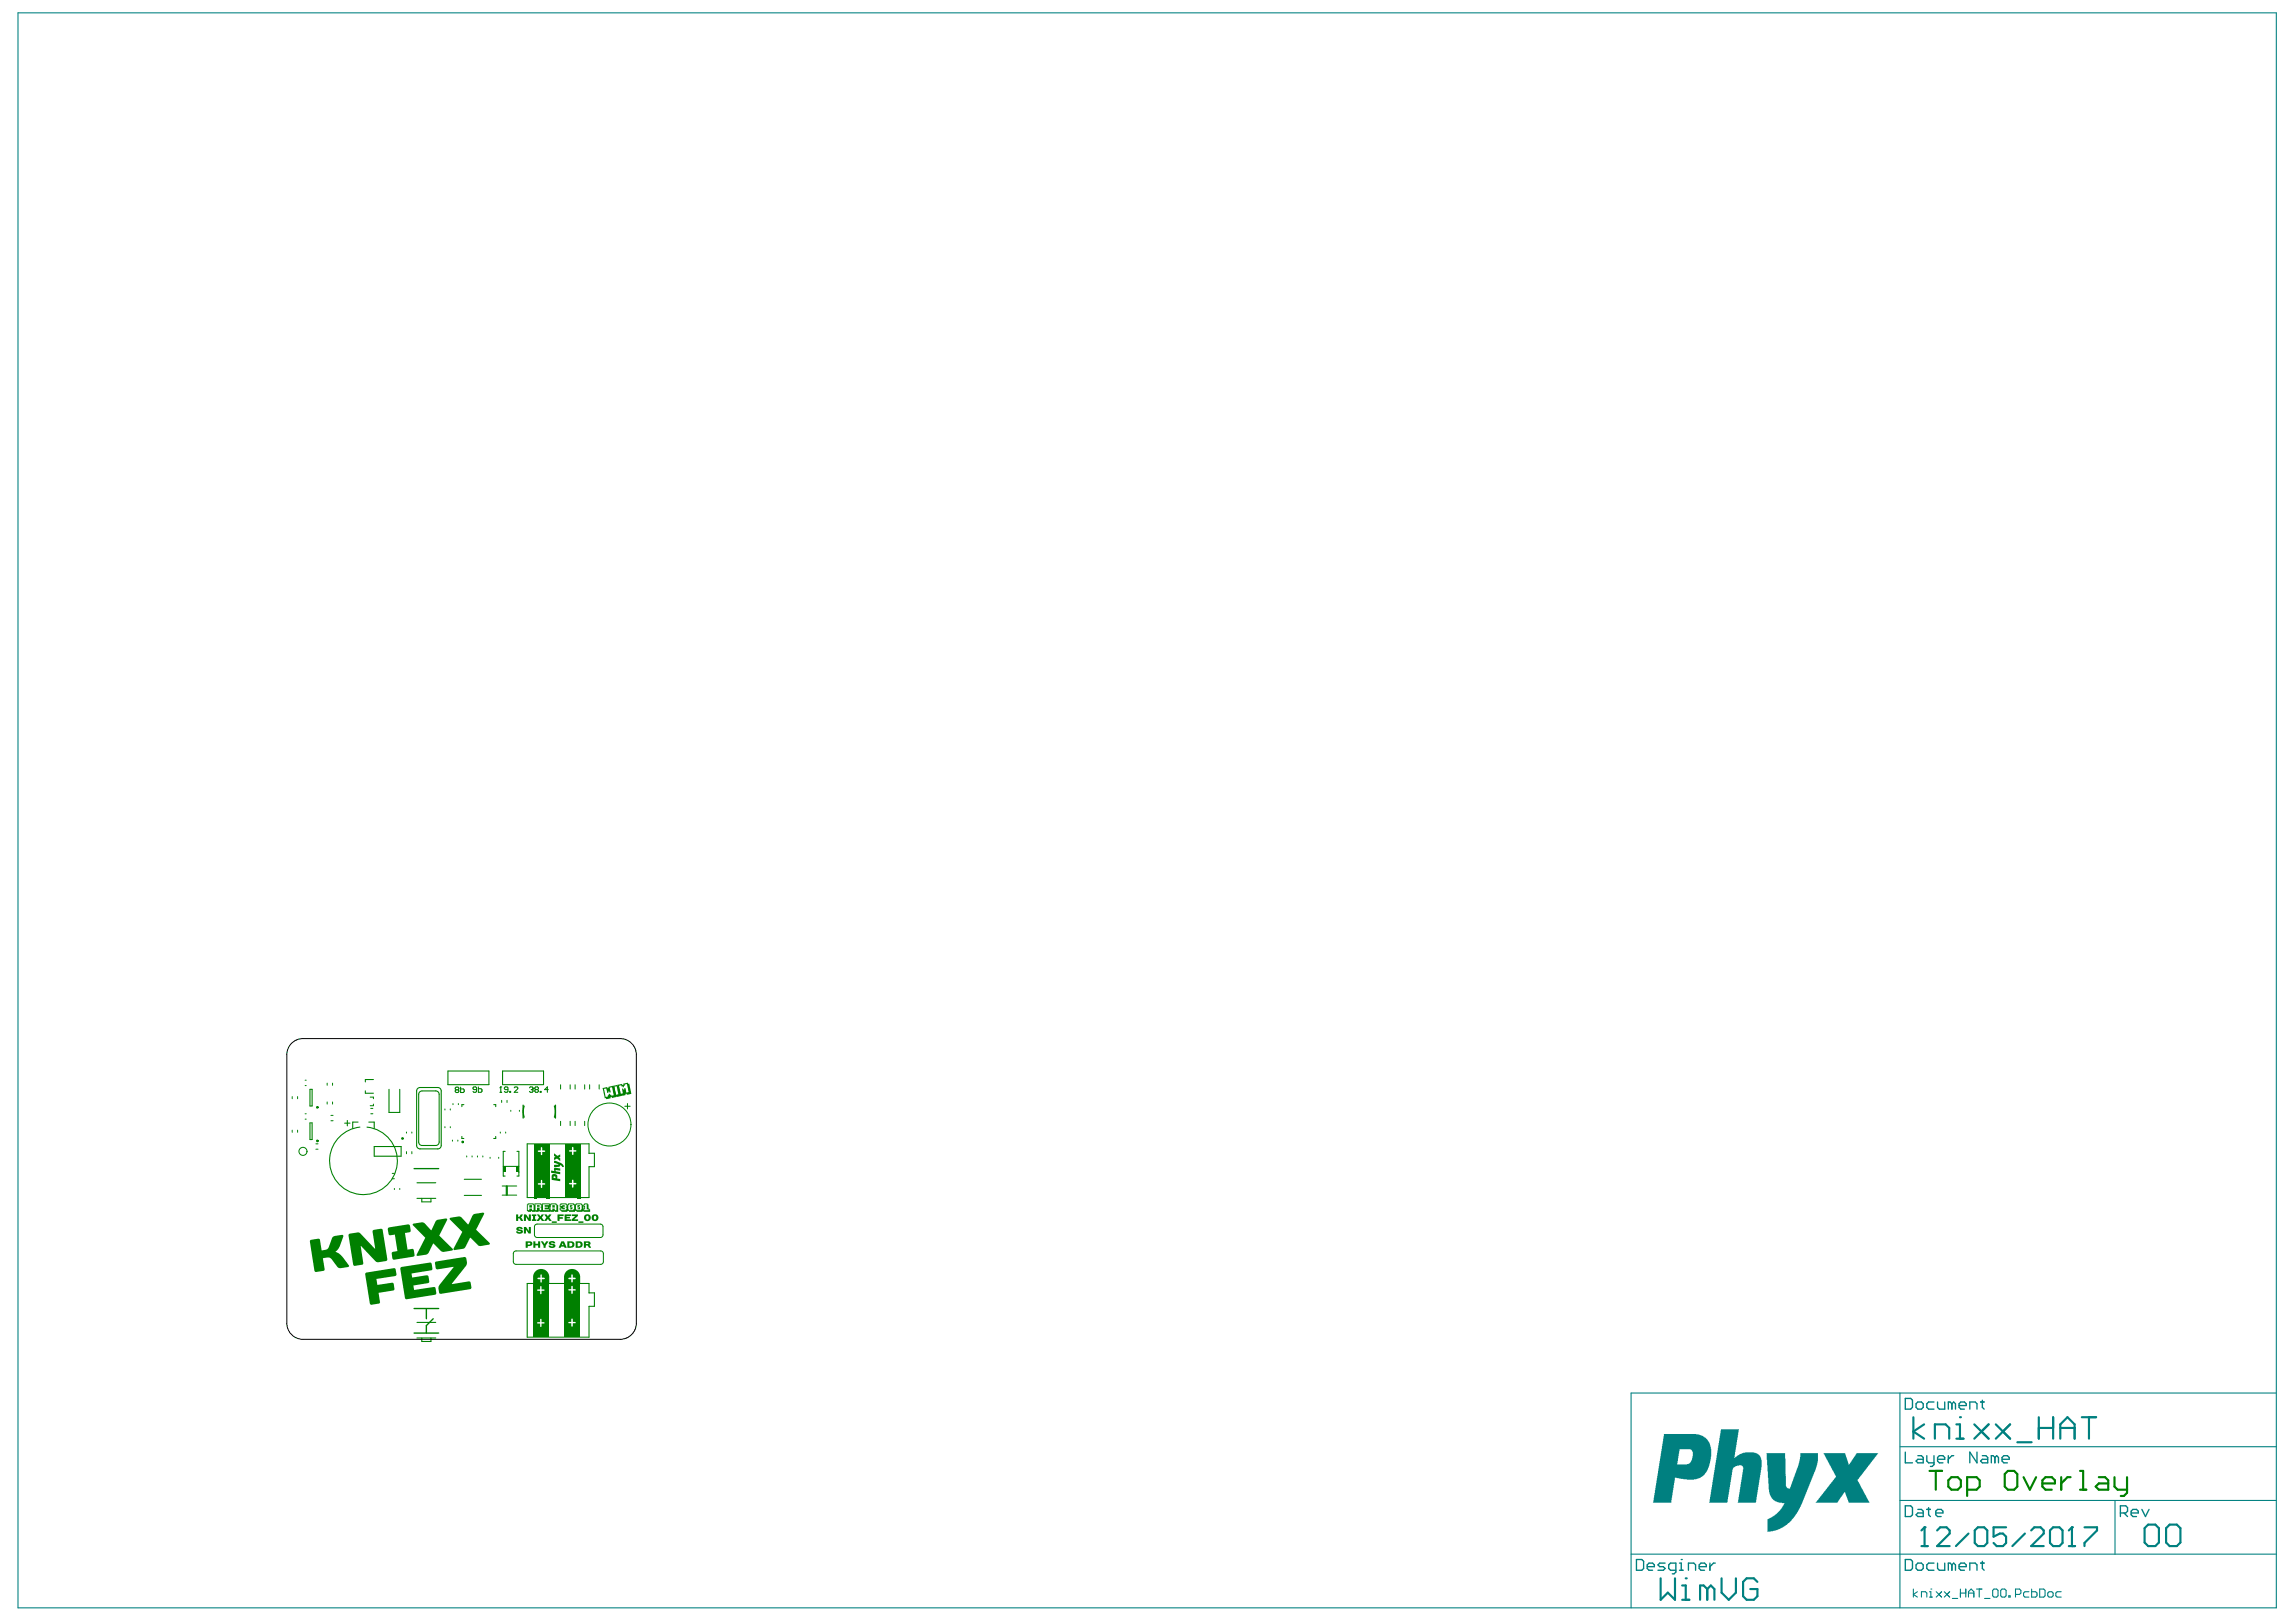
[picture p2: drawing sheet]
<svg xmlns="http://www.w3.org/2000/svg" width="297mm" height="210mm" viewBox="0 0 297 210" stroke-linecap="round" stroke-linejoin="round" font-family="sans-serif">
<g fill="#008080">
<path d="M228.5 188.1h2.4l.1 4.2 .2 .3h.2h.2l1.1-3.1 .2-.9v-.5h2.3v1l-.4 1.3-1.8 4.6-.8 1.2-1.1 1.1-.9 .6-.8 .3-.7 .1v-1.2a.45 .45 0 0 1 .4-.7l.7-.4 .5-.6 .5-.9h-.6l-.6-.2-.4-.4-.2-.4-.2-.7z"/>
<path d="M235.9 188.1h2.8l.4 1.4 .2-.1 .9-1.3h2.8l-2.6 3.3a.38 .38 0 0 0 .1 .5l1.4 2.6h-2.7l-.5-1.4h-.1l-.9 1.4h-2.8l2.2-2.8 .2-.3a.34 .34 0 0 0 .1-.6z"/>
<path d="M222.6 185h2.4l-.6 3.7 .7-.5 .7-.3 1.3 .1 .4 .2 .3 .4 .1 .4v.9l-.8 4.6h-2.3l.7-4.2a.58 .58 0 0 0-.1-.6h-.7l-.3 .2a.59 .59 0 0 0-.3 .6l-.6 4h-2.4z"/>
<path d="M215.3 185.6h4.2l.8 .2 .6 .5 .4 .7 .1 .5-.1 1.4-.2 .8-.3 .7-.4 .6-.4 .2-.8 .3h-1l-1.5-.3-.5 3.3h-2.4zM217.3 187.5l-.3 2h1.2l.3-.1 .4-.5 .1-.7a.56 .56 0 0 0-.3-.7z"/>
</g>
<g fill="none" stroke="#008080" stroke-width=".14">
<path d="M2.3 1.7h292.2v206.4h-292.2zM245.8 180.3v27.8M245.8 194.2h48.7M245.8 187.2h48.7M273.6 194.2v6.9M294.5 180.3h-83.5v27.8M211 201.1h83.5M247.5 205.6v1.1M248.1 206l-.6 .3 .6 .4M248.6 206.7v-.7h.5l.2 .2v.5M249.6 206h.2v.7M249.6 206.7h.4"/>
<path d="M249.8 205.6h.1M250.5 206l.7 .7M251.2 206l-.7 .7M251.5 206l.7 .7M252.2 206l-.7 .7M252.6 206.9h.7M253.6 205.6v1.1M253.6 206.2h.7M254.3 205.6v1.1M254.7 206.2h.7M254.7 206.7v-.7l.3-.4 .4 .4v.7M255.7 205.6h.7"/>
<path d="M256.1 205.6v1.1M256.8 206.9h.6M257.8 205.8l.2-.2h.3l.2 .2v.7l-.2 .2h-.3l-.2-.2zM258.8 205.8l.2-.2h.4l.1 .2v.7l-.1 .2h-.4l-.2-.2zM259.9 206.5h.2v.2h-.2zM260.8 206.3h.5l.1-.1v-.4l-.1-.2h-.5v1.1M262.5 206h-.5l-.2 .2v.3l.2 .2h.5M262.8 205.6v1.1h.6l.1-.2v-.3l-.1-.2h-.6M263.9 205.6h.5l.2 .2v.7l-.2 .2h-.5zM264.9 206.2l.2-.2h.3l.2 .2v.3l-.2 .2h-.3l-.2-.2zM266.7 206h-.6l-.1 .2v.3l.1 .2h.6"/>
</g>
<g fill="none" stroke="#008080" stroke-width=".17">
<path d="M246.5 194.9h.7l.2 .2v.9l-.2 .3h-.7zM246.5 181h.7l.2 .2v.9l-.2 .3h-.7zM246.5 187.9v1.4h.9M247.9 181.7l.2-.3h.5l.2 .3v.4l-.2 .3h-.5l-.2-.3zM248.1 195.3h.5l.2 .3v.7h-.7l-.2-.3 .2-.2h.7M248.1 188.4h.5l.2 .2v.7h-.7l-.2-.2 .2-.3h.7M249.3 195.3h.4M249.3 188.4v.7l.2 .2h.7M249.5 195.1v.9l.2 .3M250.2 181.4h-.7l-.2 .3v.4l.2 .3h.7M250.2 188.4v1.1l-.2 .3h-.3M250.4 195.8h1v-.2l-.3-.3h-.4l-.3 .3v.4l.3 .3h.4"/>
<path d="M250.7 188.8h.9v-.2l-.2-.2h-.5l-.2 .2v.5l.2 .2h.5M250.7 181.4v.7l.2 .3h.7v-1M252.1 188.4v.9M252.5 181.7l-.2-.3h-.2v1M252.5 181.7l.3-.3 .2 .3v.7M252.5 181.7v.7M252.8 188.4h-.3l-.4 .4M253.4 181.9h1v-.2l-.3-.3h-.4l-.3 .3v.4l.3 .3h.4M254.8 182.4v-1h.7l.3 .3v.7M255.8 187.9v1.4l-1-1.4v1.4M256.2 181.4h.5M256.5 188.4h.4l.3 .2v.7h-.7l-.3-.2 .3-.3h.7"/>
<path d="M256.5 181.2v.9l.2 .3M258.1 188.6l-.2-.2h-.3v.9M258.1 188.6v.7M258.1 188.6l.2-.2 .2 .2v.7M259 188.8h.9v-.2l-.2-.2h-.5l-.2 .2v.5l.2 .2h.5M274.3 195.8h.7l.2-.2v-.5l-.2-.2h-.7v1.4M274.8 195.8l.4 .5M275.7 195.8h.9v-.2l-.2-.3h-.5l-.2 .3v.4l.2 .3h.5M277.1 195.3l.5 1 .4-1M211.7 201.8h.7l.2 .2v1l-.2 .2h-.7zM213.1 202.7h.9v-.2l-.2-.2h-.5l-.2 .2v.5l.2 .2h.5M215.4 202.3h-.7l-.2 .2 .2 .2h.5l.2 .3-.2 .2h-.7"/>
<path d="M216.8 203.2h-.7l-.2-.2v-.5l.2-.2h.7v1.1l-.2 .3h-.3M217.3 203.2h.4M217.3 202.3h.2v.9M217.5 201.8h.1M218.4 203.2v-.9h.7l.3 .2v.7M219.8 202.7h1v-.2l-.3-.2h-.4l-.3 .2v.5l.3 .2h.4M221.2 202.3v.9M221.9 202.3h-.2l-.5 .4M246.5 201.8h.7l.2 .2v1l-.2 .2h-.7zM247.9 202.5l.2-.2h.5l.2 .2v.5l-.2 .2h-.5l-.2-.2zM250.2 202.3h-.7l-.2 .2v.5l.2 .2h.7M250.7 202.3v.7l.2 .2h.7v-.9"/>
<path d="M252.5 202.5l-.2-.2h-.2v.9M252.5 202.5v.7M252.5 202.5l.3-.2 .2 .2v.7M253.4 202.7h1v-.2l-.3-.2h-.4l-.3 .2v.5l.3 .2h.4M254.8 203.2v-.9h.7l.3 .2v.7M256.2 202.3h.5M256.5 202v1l.2 .2"/>
</g>
<g fill="none" stroke="#008080" stroke-width=".28">
<path d="M247.5 183.4v2.8M248.9 184.3l-1.4 1 1.4 .9M249 197.6h.1M249 197.6v2.5M249 197.6l-.4 .5M250.3 186.2v-1.9h1.4l.5 .5v1.4M250.6 198.1l.4-.5h.8l.4 .5v.4l-1.6 1.6h1.6M253.1 184.3h.5v1.9M253.1 186.2h.9M253.6 183.4h.1M254.7 198.5l-1.7 1.6M255.4 184.3l1.9 1.9"/>
<path d="M255.5 198.1l.4-.5h.8l.4 .5v1.6l-.4 .4h-.8l-.4-.4zM257.3 184.3l-1.9 1.9M258.2 184.3l1.9 1.9-1-.9M259.5 197.6h-1.6v1.3l.8-.4h.4l.4 .4v.8l-.4 .4h-.8l-.4-.4M260.1 184.3l-1.9 1.9M261 186.6h1.8M262 198.5l-1.7 1.6M262.8 198.1l.4-.5h.8l.4 .5v.4l-1.6 1.6h1.6M263.8 183.4v2.8M263.8 184.8h1.8M265.2 198.1l.4-.5h.8l.4 .5v1.6l-.4 .4h-.8l-.4-.4zM265.6 183.4v2.8"/>
<path d="M266.5 184.8h1.9M266.5 186.2v-1.9l1-.9 .9 .9v1.9M268.1 197.6h.1M268.1 197.6v2.5M268.1 197.6l-.5 .5M269.3 183.4h1.9M269.7 197.6h1.6v.5l-1.6 1.6v.4M270.3 183.4v2.8M277.4 197.8l.5-.5h.9l.5 .5v1.8l-.5 .5h-.9l-.5-.5zM280.2 197.8l.5-.5h.9l.5 .5v1.8l-.5 .5h-.9l-.5-.5zM214.8 204.3v2.7l1-.9 .9 .9v-2.7M217.6 207h1"/>
<path d="M217.6 205.2h.5v1.8M218.1 204.3h.1M220.9 205.6l-.5-.4h-.5v1.8M220.9 205.6v1.4M220.9 205.6l.4-.4 .5 .4v1.4M222.7 204.3v1.8l1 .9 .9-.9v-1.8M227.4 204.7l-.5-.4h-.9l-.5 .4v1.9l.5 .4h.9l.5-.4v-1h-1M248.6 200.1h.8M267.6 200.1h.9"/>
</g>
<g fill="#008000">
<path d="M71.7 150.2l1 .4 .2 .2v.2h-.2l-.2-.2-.1 .2h-.7v-.3h.6l-.6-.2z"/>
<path d="M73.3 164.5a1.04 1.04 0 0 1 1.2-.2 1.04 1.04 0 0 1 .6 1v.8h-.6v-1.3h-1.1v1.3h-.4v-1.1z"/>
<path d="M71.7 149.2l.4 .4 .4-.2v.3l-.2 .1 .2 .1v.4l-.4-.4-.4 .2v-.3l.2-.1-.2-.1z"/>
<path d="M71.3 151.5l.5 .1-.1-.4 .1-.1 .7 .1v.3l-.6-.1v.1v.1l.6 .1v.3l-1.2-.2z"/>
<path d="M69.2 164.6a1.04 1.04 0 0 1 1.2-.3 1.04 1.04 0 0 1 .7 1v.8h-.6v-1.3h-1.1v1.3h-.4v-.9z"/>
<path d="M71.4 152l.3-.1 .3 .1 .1 .2v.3l.4 .1v.3l-1.1-.2zM71.6 152.2v.2l.3 .1-.1-.2z"/>
</g>
<g fill="none" stroke="#008000" stroke-width=".13">
<path d="M39.5 139.8h.1M37.8 141.9v.3M37.8 146.3v.2M38.5 141.9v.3M38.5 146.3v.2M39.5 144.8h.1M39.5 144.1h.1M39.5 140.5h.1M40.9 148.7h.2M40.9 148h.2M42.3 140.2v.2M42.3 142.6v.3"/>
<path d="M42.8 145h.3M42.8 144.3h.3M43 140.2v.2M43 142.6v.3M47.9 142h.4v.2M48 144.1h.2M48 143.4h.2M48.3 142.9v.2h-.4M50.7 152.5h.3M50.7 151.8h.3M51 153.8v.1M51.7 153.8v.1"/>
<path d="M52.6 146.5v.1M52.6 149v.3M53.3 146.5v.1M53.3 149v.3M57.6 143.5v.1M57.6 145.8v.1M58.3 143.5v.1M58.3 145.8v.1M58.5 147.5v.2M58.6 142.8v.2M59.2 147.5v.2M59.3 142.8v.2"/>
<path d="M60.4 149.6v.1M61.1 149.6v.1M61.8 149.6v.1M62.5 149.6v.1M63.4 149.8v.1M64.5 149.8v.1M64.7 146.5v.1M64.9 142.4v.3M65 154.7h1.8M65 153.5h1.8M65.4 146.5v.1M65.5 153.5v1.2"/>
<path d="M65.6 153.5v1.2M65.6 142.4v.3M66.1 143.7v.1M67.2 143.7v.1M69.1 158.8v1M69.5 158.4h8.2M72.5 140.4v.5M72.5 145.1v.6M73.8 140.4v.5M73.8 145.1v.6M74.4 140.4v.5M74.4 145.1v.6"/>
<path d="M75.6 140.4v.5M75.6 145.1v.6M76.3 140.4v.5M77.5 140.4v.5M78 158.8v1M66.4 162.2v1.1M66.8 163.6h10.9M66.8 161.9h10.9M69.5 160.1h8.2M78.1 162.2v1.1"/>
</g>
<g fill="none" stroke="#008000" stroke-width=".14">
<path d="M48.3 139.7h-1v.3M58 138.6h5.3v1.8h-5.3zM65 138.6h5.3v1.8h-5.3zM40.1 145.3h.3v2.2h-.3zM40.1 141h.3v2.1h-.3zM44.6 145.3h.7M44.9 145v.7M46.3 145.2h-.7v.8M47.3 141.2v.3h1M47.7 145.2h.7v.8M48.4 148.4h3.5v1.2h-3.5zM50.3 141v3h1.4v-3"/>
<path d="M53.9 141.2v7M53.9 155.1h2.5M53.9 153.1h2.5M54.2 141.6v6.2M54.3 140.7h2.3M54.3 148.7h2.3M54.6 155.1v.4h1.2v-.4M54.6 148.2h1.8M54.6 141.2h1.8M56.8 141.6v6.2M57.1 141.2v7M59.8 147.1v.2h.2"/>
<path d="M60 143h-.2v.2M60.1 154.7h2.2M60.1 152.6h2.2M63.9 143h.2v.2M64.1 147.1v.2h-.2M65.1 150.9h2M65.4 149h-.3v3.2h.3M66.9 149h.2v3.2h-.2M68.2 148h8v1.2h.7v1.8h-.7v4h-8zM76.2 149.2h.1M53.9 173.1h2.5M53.9 171.1h2.5"/>
<path d="M54.6 173.1v.5h1.2v-.5M68.2 166.1h8v1.2h.7v1.7h-.7v4h-8zM76.2 167.3h.1"/>
</g>
<path d="M53.6 151.2h3.2M53.6 172.5h3.2M53.6 169.3h3.2M55.2 169.3v1.4M56 170.7l-.8 .8v1" fill="none" stroke="#008000" stroke-width=".18"/>
<path d="M67.7 143v1.7M71.9 143v1.7" fill="none" stroke="#008000" stroke-width=".17"/>
<g fill="#008000">
<path d="M69.7 171.3h.6v.5h-.6z" fill-rule="evenodd"/>
<path d="M69.7 167h.6v.5h-.6z" fill-rule="evenodd"/>
<path d="M65.1 150.9h.3v.8h-.3z" fill-rule="evenodd"/>
<path d="M66.8 150.9h.3v.8h-.3z" fill-rule="evenodd"/>
</g>
<path d="M69.2 148v7.1" fill="none" stroke="#008000" stroke-width=".35"/>
<g fill="#008000">
<path d="M70.7 148h.4v7.1h-.4z" fill-rule="evenodd"/>
<path d="M74.7 148h.4v7.1h-.4z" fill-rule="evenodd"/>
</g>
<path d="M69.1 166.1v6.9" fill="none" stroke="#008000" stroke-width=".35"/>
<g fill="#008000">
<path d="M70.6 166.1h.5v6.9h-.5z" fill-rule="evenodd"/>
<path d="M74.6 166.1h.5v6.9h-.5z" fill-rule="evenodd"/>
<path d="M69.7 170.6h.6v.5h-.6z" fill-rule="evenodd"/>
<path d="M73.2 166.1h1.6v.3h-1.6z" fill-rule="evenodd"/>
<path d="M69.7 166.4h.6v.5h-.6z" fill-rule="evenodd"/>
<path d="M69.7 164.9h.6v.4h-.6z" fill-rule="evenodd"/>
<path d="M69.8 153.3h.6v.5h-.6z" fill-rule="evenodd"/>
<path d="M69.8 149.1h.6v.4h-.6z" fill-rule="evenodd"/>
<path d="M73.3 148h1.6v.4h-1.6z" fill-rule="evenodd"/>
<path d="M73.2 171.7h1.6v1.3h-1.6z" fill-rule="evenodd"/>
<path d="M69.8 165.5h.5v.5h-.5z" fill-rule="evenodd"/>
<path d="M73.3 153.7h1.6v1.4h-1.6z" fill-rule="evenodd"/>
<path d="M69.8 152.6h.6v.5h-.6z" fill-rule="evenodd"/>
<path d="M69.8 148.4h.6v.5h-.6z" fill-rule="evenodd"/>
<path d="M73.2 167.4h1.6v3.2h-1.6z" fill-rule="evenodd"/>
</g>
<path d="M73.2 148.1v7" fill="none" stroke="#008000" stroke-width=".35"/>
<path d="M73.3 149.4h1.6v3.2h-1.6z" fill-rule="evenodd" fill="#008000"/>
<path d="M73.1 166.1v6.9" fill="none" stroke="#008000" stroke-width=".35"/>
<g fill="#008000">
<path d="M69.2 166.1h1.6v.3h-1.6z" fill-rule="evenodd"/>
<path d="M69.3 148h1.6v.4h-1.6z" fill-rule="evenodd"/>
<path d="M69.2 171.7h1.6v1.3h-1.6z" fill-rule="evenodd"/>
<path d="M69.3 153.7h1.6v1.4h-1.6z" fill-rule="evenodd"/>
<path d="M69.2 167.4h1.6v3.2h-1.6z" fill-rule="evenodd"/>
<path d="M69.3 149.4h1.6v3.2h-1.6z" fill-rule="evenodd"/>
</g>
<path d="M59 141l-.1-.1 .1-.2h.2l.2 .1-.2 .2M59 141l-.1 .1 .1 .3h.2l.2-.1-.2-.3M59 141h.2M59.6 140.7v.7h.3l.2-.1v-.3l-.2-.1h-.3M61.7 141h-.4l-.1-.1 .1-.2h.2l.2 .1v.4l-.2 .2h-.2l-.1-.2M61.9 140.7v.7h.3l.2-.2v-.2l-.2-.1h-.3" fill="none" stroke="#008000" stroke-width=".14"/>
<g fill="#008000">
<path d="M66.8 158.9l.3-.1h.4l.1 .3-.4-.1h-.1l.5 .2v.3l-.4 .2-.4-.1v-.3l.3 .2 .3-.1-.1-.1-.5-.1z"/>
<path d="M67.8 158.8h.3l.3 .5v-.5h.2l.1 .8h-.3l-.4-.4v.4h-.2z"/>
</g>
<path d="M64.7 141.4h.2M64.8 140.7h.1M64.8 140.7v.7M64.8 140.7l-.1 .1M65.7 141h-.3l-.2-.1 .2-.2h.2l.1 .1v.4l-.1 .2h-.2l-.2-.2M65.9 141.2h.2v.2h-.2zM66.5 140.8l.1-.1h.3l.1 .1v.1l-.5 .5h.5" fill="none" stroke="#008000" stroke-width=".14"/>
<path d="M73.3 170.5h1.4v1.3h-1.4z" fill-rule="evenodd" fill="#008000"/>
<path d="M73.9 170.7h.2v.4h.4l-.1 .1h-.3l-.1 .5-.1-.1v-.4h-.4l.1-.1h.3z" fill="#fff"/>
<path d="M73.3 164.7h1.4v1.4h-1.4z" fill-rule="evenodd" fill="#008000"/>
<path d="M73.9 165h.2v.3l.4 .1-.1 .1h-.3l-.1 .5-.1-.1v-.4h-.4l.1-.2h.3z" fill="#fff"/>
<path d="M73.3 166.2h1.4v1.4h-1.4z" fill-rule="evenodd" fill="#008000"/>
<path d="M73.9 166.5l.2-.1v.4l.4 .1-.1 .1h-.3l-.1 .4h-.1v-.4l-.4-.1 .1-.1h.3z" fill="#fff"/>
<path d="M73.4 152.5h1.4v1.4h-1.4z" fill-rule="evenodd" fill="#008000"/>
<path d="M74 152.7h.2v.4h.2a.11 .11 0 0 1 .2 .1 .11 .11 0 0 1-.2 .1h-.2l-.1 .4-.1-.1v-.3h-.3a.1 .1 0 0 1-.1-.1 .1 .1 0 0 1 .1-.1h.3z" fill="#fff"/>
<path d="M73.4 148.2h1.4v1.4h-1.4z" fill-rule="evenodd" fill="#008000"/>
<path d="M74 148.4l.2 .1v.3l.4 .1-.1 .1h-.3l-.1 .5-.1-.1v-.4h-.3l-.1-.1 .1-.1h.3z" fill="#fff"/>
<g fill="#008000">
<path d="M66.8 157.2h.2v.3h.1l.3-.3h.2l-.2 .4 .3 .4h-.3l-.2-.3h-.2v.3h-.2z"/>
<path d="M67.8 157.2h.3l.3 .4v-.4h.3v.8h-.3l-.4-.5v.5h-.2z"/>
<path d="M68.8 157.2h.6v.2h-.2v.4h.2v.2h-.6v-.2h.2v-.4l-.2-.1z"/>
<path d="M69.5 157.2h.2l.2 .2 .2-.2h.3l-.3 .4 .3 .4h-.3l-.2-.3-.2 .3h-.2l.2-.4z"/>
<path d="M70.4 157.2h.3l.2 .2 .2-.2h.2l-.2 .4 .3 .4h-.3l-.2-.3-.2 .3h-.3l.3-.4z"/>
<path d="M71.4 158.1h.6v.1l-.6 .1z"/>
<path d="M72.1 157.2h.8v.2h-.5v.1h.4v.2h-.4v.3h-.3z"/>
<path d="M73 157.2h.9l-.1 .2h-.5v.1h.4v.2h-.4v.1h.6v.2h-.8z"/>
<path d="M74 157.2h.8v.2l-.5 .4h.5v.2h-.9v-.2l.5-.4h-.4z"/>
<path d="M74.8 158.1h.7v.1l-.7 .1z"/>
<path d="M75.6 157.6a.45 .45 0 0 1 .9 0 .45 .45 0 0 1-.9 0zM75.9 157.4l-.1 .3 .2 .1 .2-.3-.2-.2z"/>
<path d="M76.5 157.6a.45 .45 0 0 1 .9 0 .45 .45 0 0 1-.9 0zM76.9 157.4l-.1 .3 .2 .1 .1-.3-.1-.2z"/>
<path d="M69.1 156.7h.1v.1h-.1zM69.1 156.6h.1v.1h-.1zM69.1 156.5h.1v.1h-.1zM69.1 156.4h.1v.1h-.1zM69.1 156.3h.1v.1h-.1zM69.1 156.2h.1v.1h-.1zM69.1 156.1h.1v.1h-.1zM69.1 156h.1v.1h-.1zM69 156.7h.1v.1h-.1zM69 156.6h.1v.1h-.1zM69 156.5h.1v.1h-.1zM69 156.4h.1v.1h-.1zM69 156.3h.1v.1h-.1zM69 156.2h.1v.1h-.1zM69 156.1h.1v.1h-.1zM69 156h.1v.1h-.1zM69 155.9h.1v.1h-.1zM68.9 155.7h.1v.2h-.1zM68.9 156.7h.1v.1h-.1zM68.9 156.6h.1v.1h-.1zM68.9 155.9h.1v.1h-.1zM68.8 155.7h.1v.2h-.1zM68.8 156.7h.1v.1h-.1zM68.8 156.6h.1v.1h-.1zM68.7 155.7h.1v.2h-.1zM68.7 156.6h.1v.1h-.1zM68.7 156.5h.1v.1h-.1zM68.7 156.4h.1v.1h-.1zM68.7 156.2h.1v.1h-.1zM68.7 156.1h.1v.1h-.1zM68.7 156h.1v.1h-.1zM68.6 155.7h.1v.2h-.1zM68.6 156.7h.1v.1h-.1zM68.6 156.6h.1v.1h-.1zM68.6 156.5h.1v.1h-.1zM68.6 156.4h.1v.1h-.1zM68.6 156.2h.1v.1h-.1zM68.6 156.1h.1v.1h-.1zM68.6 156h.1v.1h-.1zM68.5 155.7h.1v.2h-.1zM68.5 156.7h.1v.1h-.1zM68.5 156.6h.1v.1h-.1zM68.5 156.5h.1v.1h-.1zM68.5 156.4h.1v.1h-.1zM68.5 156.2h.1v.1h-.1zM68.5 156.1h.1v.1h-.1zM68.5 156h.1v.1h-.1zM68.4 155.7h.1v.2h-.1zM68.4 156.7h.1v.1h-.1zM68.4 156.6h.1v.1h-.1zM68.3 155.7h.1v.2h-.1zM68.3 156.7h.1v.1h-.1zM68.3 156.6h.1v.1h-.1zM68.3 155.9h.1v.1h-.1zM68.2 156.6h.1v.1h-.1zM68.2 156.5h.1v.1h-.1zM68.2 156.4h.1v.1h-.1zM68.2 156.3h.1v.1h-.1zM68.2 156.2h.1v.1h-.1zM68.2 156.1h.1v.1h-.1zM68.2 156h.1v.1h-.1zM68.2 155.9h.1v.1h-.1z"/>
<path d="M70.1 156.7h.1v.1h-.1zM70.1 156.6h.1v.1h-.1zM70.1 156.5h.1v.1h-.1zM70.1 156.4h.1v.1h-.1zM70.1 156.3h.1v.1h-.1zM70.1 156.2h.1v.1h-.1zM70.1 156.1h.1v.1h-.1zM70.1 156h.1v.1h-.1zM70 156.7h.1v.1h-.1zM70 156.6h.1v.1h-.1zM70 156.5h.1v.1h-.1zM70 156.4h.1v.1h-.1zM70 156.3h.1v.1h-.1zM70 156.2h.1v.1h-.1zM70 156.1h.1v.1h-.1zM70 156h.1v.1h-.1zM70 155.9h.1v.1h-.1zM69.9 155.7h.1v.2h-.1zM69.9 156.7h.1v.1h-.1zM69.9 156.6h.1v.1h-.1zM69.9 156.2h.1v.1h-.1zM69.9 155.9h.1v.1h-.1zM69.8 155.7h.1v.2h-.1zM69.8 156.7h.1v.1h-.1zM69.8 156.6h.1v.1h-.1zM69.7 155.7h.1v.2h-.1zM69.7 156.6h.1v.1h-.1zM69.7 156.5h.1v.1h-.1zM69.7 156.4h.1v.1h-.1zM69.7 156.3h.1v.1h-.1zM69.7 156.1h.1v.1h-.1zM69.7 156h.1v.1h-.1zM69.6 155.7h.1v.2h-.1zM69.6 156.7h.1v.1h-.1zM69.6 156.6h.1v.1h-.1zM69.6 156.5h.1v.1h-.1zM69.6 156.4h.1v.1h-.1zM69.6 156.3h.1v.1h-.1zM69.6 156.1h.1v.1h-.1zM69.6 156h.1v.1h-.1zM69.5 155.7h.1v.2h-.1zM69.5 156.7h.1v.1h-.1zM69.5 156.6h.1v.1h-.1zM69.5 156.5h.1v.1h-.1zM69.5 156.4h.1v.1h-.1zM69.5 156.3h.1v.1h-.1zM69.5 156.1h.1v.1h-.1zM69.5 156h.1v.1h-.1zM69.4 155.7h.1v.2h-.1zM69.4 156.7h.1v.1h-.1zM69.4 156.6h.1v.1h-.1zM69.3 155.7h.1v.2h-.1zM69.3 156.7h.1v.1h-.1zM69.3 156.6h.1v.1h-.1zM69.1 155.7h.2v.2h-.2zM69.1 156.6h.2v.1h-.2zM69.1 156.5h.2v.1h-.2zM69.1 156.4h.2v.1h-.2zM69.1 156.3h.2v.1h-.2zM69.1 156.2h.2v.1h-.2zM69.1 156.1h.2v.1h-.2zM69.1 156h.2v.1h-.2zM69.1 155.9h.2v.1h-.2z"/>
<path d="M71.1 156.7h.1v.1h-.1zM71.1 156.6h.1v.1h-.1zM71.1 156.5h.1v.1h-.1zM71.1 156.1h.1v.1h-.1zM71.1 156h.1v.1h-.1zM71.1 155.9h.1v.1h-.1zM71 155.7h.1v.2h-.1zM71 156.7h.1v.1h-.1zM71 156.6h.1v.1h-.1zM71 156.5h.1v.1h-.1zM71 156.4h.1v.1h-.1zM71 156.3h.1v.1h-.1zM71 156.2h.1v.1h-.1zM71 156.1h.1v.1h-.1zM71 156h.1v.1h-.1zM71 155.9h.1v.1h-.1zM70.9 155.7h.1v.2h-.1zM70.9 156.7h.1v.1h-.1zM70.9 156.6h.1v.1h-.1zM70.9 156.4h.1v.1h-.1zM70.9 156.3h.1v.1h-.1zM70.9 156.2h.1v.1h-.1zM70.9 156.1h.1v.1h-.1zM70.9 156h.1v.1h-.1zM70.8 155.7h.1v.2h-.1zM70.8 156.7h.1v.1h-.1zM70.8 156.6h.1v.1h-.1zM70.8 156.4h.1v.1h-.1zM70.8 156.3h.1v.1h-.1zM70.8 156.1h.1v.1h-.1zM70.8 156h.1v.1h-.1zM70.7 155.7h.1v.2h-.1zM70.7 156.7h.1v.1h-.1zM70.7 156.6h.1v.1h-.1zM70.7 156.4h.1v.1h-.1zM70.7 156.3h.1v.1h-.1zM70.7 156.1h.1v.1h-.1zM70.7 156h.1v.1h-.1zM70.6 155.7h.1v.2h-.1zM70.6 156.7h.1v.1h-.1zM70.6 156.6h.1v.1h-.1zM70.6 156.4h.1v.1h-.1zM70.6 156.3h.1v.1h-.1zM70.6 156.1h.1v.1h-.1zM70.6 156h.1v.1h-.1zM70.5 155.7h.1v.2h-.1zM70.5 156.7h.1v.1h-.1zM70.5 156.6h.1v.1h-.1zM70.5 156.4h.1v.1h-.1zM70.5 156.3h.1v.1h-.1zM70.5 156.1h.1v.1h-.1zM70.5 156h.1v.1h-.1zM70.4 155.7h.1v.2h-.1zM70.4 156.7h.1v.1h-.1zM70.4 156.6h.1v.1h-.1zM70.2 155.7h.2v.2h-.2zM70.2 156.7h.2v.1h-.2zM70.2 156.6h.2v.1h-.2zM70.1 155.7h.1v.2h-.1zM70.1 156.6h.1v.1h-.1zM70.1 156.5h.1v.1h-.1zM70.1 156.4h.1v.1h-.1zM70.1 156.3h.1v.1h-.1zM70.1 156.2h.1v.1h-.1zM70.1 156.1h.1v.1h-.1zM70.1 156h.1v.1h-.1zM70.1 155.9h.1v.1h-.1z"/>
<path d="M72.1 156.7h.1v.1h-.1zM72.1 156.6h.1v.1h-.1zM72.1 156.5h.1v.1h-.1zM72.1 156.4h.1v.1h-.1zM72.1 156.3h.1v.1h-.1zM72.1 156.2h.1v.1h-.1zM72.1 156.1h.1v.1h-.1zM72.1 156h.1v.1h-.1zM72 156.7h.1v.1h-.1zM72 156.6h.1v.1h-.1zM72 156.5h.1v.1h-.1zM72 156.4h.1v.1h-.1zM72 156.3h.1v.1h-.1zM72 156.2h.1v.1h-.1zM72 156.1h.1v.1h-.1zM72 156h.1v.1h-.1zM72 155.9h.1v.1h-.1zM71.9 155.7h.1v.2h-.1zM71.9 156.7h.1v.1h-.1zM71.9 156.6h.1v.1h-.1zM71.9 155.9h.1v.1h-.1zM71.8 155.7h.1v.2h-.1zM71.8 156.7h.1v.1h-.1zM71.8 156.6h.1v.1h-.1zM71.7 155.7h.1v.2h-.1zM71.7 156.6h.1v.1h-.1zM71.7 156.5h.1v.1h-.1zM71.7 156.4h.1v.1h-.1zM71.7 156.2h.1v.1h-.1zM71.7 156.1h.1v.1h-.1zM71.7 156h.1v.1h-.1zM71.6 155.7h.1v.2h-.1zM71.6 156.7h.1v.1h-.1zM71.6 156.6h.1v.1h-.1zM71.6 156.5h.1v.1h-.1zM71.6 156.4h.1v.1h-.1zM71.6 156.2h.1v.1h-.1zM71.6 156.1h.1v.1h-.1zM71.6 156h.1v.1h-.1zM71.5 155.7h.1v.2h-.1zM71.5 156.7h.1v.1h-.1zM71.5 156.6h.1v.1h-.1zM71.5 156.5h.1v.1h-.1zM71.5 156.4h.1v.1h-.1zM71.5 156.2h.1v.1h-.1zM71.5 156.1h.1v.1h-.1zM71.5 156h.1v.1h-.1zM71.3 155.7h.2v.2h-.2zM71.3 156.7h.2v.1h-.2zM71.3 156.6h.2v.1h-.2zM71.2 155.7h.1v.2h-.1zM71.2 156.7h.1v.1h-.1zM71.2 156.6h.1v.1h-.1zM71.2 155.9h.1v.1h-.1zM71.1 156.6h.1v.1h-.1zM71.1 156.5h.1v.1h-.1zM71.1 156.4h.1v.1h-.1zM71.1 156.3h.1v.1h-.1zM71.1 156.2h.1v.1h-.1zM71.1 156.1h.1v.1h-.1zM71.1 156h.1v.1h-.1zM71.1 155.9h.1v.1h-.1z"/>
<path d="M73.4 156.6h.1v.1h-.1zM73.4 156.5h.1v.1h-.1zM73.4 156.4h.1v.1h-.1zM73.4 156.3h.1v.1h-.1zM73.4 156.2h.1v.1h-.1zM73.4 156.1h.1v.1h-.1zM73.4 156h.1v.1h-.1zM73.3 156.7h.1v.1h-.1zM73.3 156.6h.1v.1h-.1zM73.3 156.5h.1v.1h-.1zM73.3 156.4h.1v.1h-.1zM73.3 156.3h.1v.1h-.1zM73.3 156.2h.1v.1h-.1zM73.3 156.1h.1v.1h-.1zM73.3 156h.1v.1h-.1zM73.3 155.9h.1v.1h-.1zM73.2 155.7h.1v.2h-.1zM73.2 156.7h.1v.1h-.1zM73.2 156.6h.1v.1h-.1zM73.2 156.5h.1v.1h-.1zM73.2 156.2h.1v.1h-.1zM73.2 155.9h.1v.1h-.1zM73.1 155.7h.1v.2h-.1zM73.1 156.7h.1v.1h-.1zM73.1 156.6h.1v.1h-.1zM73 155.7h.1v.2h-.1zM73 156.7h.1v.1h-.1zM73 156.6h.1v.1h-.1zM73 156.4h.1v.1h-.1zM73 156.3h.1v.1h-.1zM73 156.1h.1v.1h-.1zM73 156h.1v.1h-.1zM72.8 155.7h.2v.2h-.2zM72.8 156.7h.2v.1h-.2zM72.8 156.6h.2v.1h-.2zM72.8 156.4h.2v.1h-.2zM72.8 156.3h.2v.1h-.2zM72.8 156.1h.2v.1h-.2zM72.8 156h.2v.1h-.2zM72.7 155.7h.1v.2h-.1zM72.7 156.7h.1v.1h-.1zM72.7 156.6h.1v.1h-.1zM72.7 156.4h.1v.1h-.1zM72.7 156.3h.1v.1h-.1zM72.7 156.2h.1v.1h-.1zM72.7 156.1h.1v.1h-.1zM72.7 156h.1v.1h-.1zM72.6 155.7h.1v.2h-.1zM72.6 156.7h.1v.1h-.1zM72.6 156.6h.1v.1h-.1zM72.6 156.3h.1v.1h-.1zM72.6 156.2h.1v.1h-.1zM72.6 156.1h.1v.1h-.1zM72.5 155.7h.1v.2h-.1zM72.5 156.6h.1v.1h-.1zM72.5 156.5h.1v.1h-.1zM72.5 156.3h.1v.1h-.1zM72.5 156.2h.1v.1h-.1zM72.5 156.1h.1v.1h-.1zM72.5 155.9h.1v.1h-.1zM72.4 156.5h.1v.1h-.1zM72.4 156.4h.1v.1h-.1zM72.4 156.3h.1v.1h-.1zM72.4 156.1h.1v.1h-.1zM72.4 156h.1v.1h-.1zM72.4 155.9h.1v.1h-.1z"/>
<path d="M74.4 156.6h.1v.1h-.1zM74.4 156.5h.1v.1h-.1zM74.4 156.4h.1v.1h-.1zM74.4 156.3h.1v.1h-.1zM74.4 156.2h.1v.1h-.1zM74.4 156.1h.1v.1h-.1zM74.4 156h.1v.1h-.1zM74.3 156.7h.1v.1h-.1zM74.3 156.6h.1v.1h-.1zM74.3 156.5h.1v.1h-.1zM74.3 156.4h.1v.1h-.1zM74.3 156.3h.1v.1h-.1zM74.3 156.2h.1v.1h-.1zM74.3 156.1h.1v.1h-.1zM74.3 156h.1v.1h-.1zM74.3 155.9h.1v.1h-.1zM74.2 155.7h.1v.2h-.1zM74.2 156.7h.1v.1h-.1zM74.2 156.6h.1v.1h-.1zM74.2 156.5h.1v.1h-.1zM74.2 155.9h.1v.1h-.1zM74.1 155.7h.1v.2h-.1zM74.1 156.7h.1v.1h-.1zM74.1 156.6h.1v.1h-.1zM73.9 155.7h.2v.2h-.2zM73.9 156.7h.2v.1h-.2zM73.9 156.6h.2v.1h-.2zM73.9 156.4h.2v.1h-.2zM73.9 156.3h.2v.1h-.2zM73.9 156.2h.2v.1h-.2zM73.9 156h.2v.1h-.2zM73.8 155.7h.1v.2h-.1zM73.8 156.7h.1v.1h-.1zM73.8 156.6h.1v.1h-.1zM73.8 156.4h.1v.1h-.1zM73.8 156.3h.1v.1h-.1zM73.8 156.1h.1v.1h-.1zM73.8 156h.1v.1h-.1zM73.7 155.7h.1v.2h-.1zM73.7 156.7h.1v.1h-.1zM73.7 156.6h.1v.1h-.1zM73.7 156.4h.1v.1h-.1zM73.7 156.2h.1v.1h-.1zM73.7 156.1h.1v.1h-.1zM73.7 156h.1v.1h-.1zM73.6 155.7h.1v.2h-.1zM73.6 156.7h.1v.1h-.1zM73.6 156.6h.1v.1h-.1zM73.5 155.7h.1v.2h-.1zM73.5 156.6h.1v.1h-.1zM73.5 156.5h.1v.1h-.1zM73.5 155.9h.1v.1h-.1zM73.4 156.5h.1v.1h-.1zM73.4 156.4h.1v.1h-.1zM73.4 156.3h.1v.1h-.1zM73.4 156.2h.1v.1h-.1zM73.4 156.1h.1v.1h-.1zM73.4 156h.1v.1h-.1zM73.4 155.9h.1v.1h-.1z"/>
<path d="M75.4 156.6h.1v.1h-.1zM75.4 156.5h.1v.1h-.1zM75.4 156.4h.1v.1h-.1zM75.4 156.3h.1v.1h-.1zM75.4 156.2h.1v.1h-.1zM75.4 156.1h.1v.1h-.1zM75.4 156h.1v.1h-.1zM75.3 156.7h.1v.1h-.1zM75.3 156.6h.1v.1h-.1zM75.3 156.5h.1v.1h-.1zM75.3 156.4h.1v.1h-.1zM75.3 156.3h.1v.1h-.1zM75.3 156.2h.1v.1h-.1zM75.3 156.1h.1v.1h-.1zM75.3 156h.1v.1h-.1zM75.3 155.9h.1v.1h-.1zM75.1 155.7h.2v.2h-.2zM75.1 156.7h.2v.1h-.2zM75.1 156.6h.2v.1h-.2zM75.1 156.5h.2v.1h-.2zM75.1 155.9h.2v.1h-.2zM75 155.7h.1v.2h-.1zM75 156.7h.1v.1h-.1zM75 156.6h.1v.1h-.1zM74.9 155.7h.1v.2h-.1zM74.9 156.7h.1v.1h-.1zM74.9 156.6h.1v.1h-.1zM74.9 156.4h.1v.1h-.1zM74.9 156.3h.1v.1h-.1zM74.9 156.2h.1v.1h-.1zM74.9 156h.1v.1h-.1zM74.8 155.7h.1v.2h-.1zM74.8 156.7h.1v.1h-.1zM74.8 156.6h.1v.1h-.1zM74.8 156.4h.1v.1h-.1zM74.8 156.3h.1v.1h-.1zM74.8 156.1h.1v.1h-.1zM74.8 156h.1v.1h-.1zM74.7 155.7h.1v.2h-.1zM74.7 156.7h.1v.1h-.1zM74.7 156.6h.1v.1h-.1zM74.7 156.4h.1v.1h-.1zM74.7 156.2h.1v.1h-.1zM74.7 156.1h.1v.1h-.1zM74.7 156h.1v.1h-.1zM74.6 155.7h.1v.2h-.1zM74.6 156.7h.1v.1h-.1zM74.6 156.6h.1v.1h-.1zM74.5 155.7h.1v.2h-.1zM74.5 156.6h.1v.1h-.1zM74.5 156.5h.1v.1h-.1zM74.5 155.9h.1v.1h-.1zM74.4 156.5h.1v.1h-.1zM74.4 156.4h.1v.1h-.1zM74.4 156.3h.1v.1h-.1zM74.4 156.2h.1v.1h-.1zM74.4 156.1h.1v.1h-.1zM74.4 156h.1v.1h-.1zM74.4 155.9h.1v.1h-.1z"/>
<path d="M76.2 156.7h.1v.1h-.1zM76.2 156.6h.1v.1h-.1zM76.2 156.5h.1v.1h-.1zM76.1 156.7h.1v.1h-.1zM76.1 156.6h.1v.1h-.1zM76.1 156.5h.1v.1h-.1zM76.1 156.4h.1v.1h-.1zM76 156.7h.1v.1h-.1zM76 156.6h.1v.1h-.1zM76 156.4h.1v.1h-.1zM76 156.3h.1v.1h-.1zM76 156.2h.1v.1h-.1zM76 156.1h.1v.1h-.1zM76 156h.1v.1h-.1zM76 155.9h.1v.1h-.1zM75.9 155.7h.1v.2h-.1zM75.9 156.7h.1v.1h-.1zM75.9 156.6h.1v.1h-.1zM75.9 156.4h.1v.1h-.1zM75.9 156.3h.1v.1h-.1zM75.9 156.2h.1v.1h-.1zM75.9 156.1h.1v.1h-.1zM75.9 156h.1v.1h-.1zM75.9 155.9h.1v.1h-.1zM75.8 155.7h.1v.2h-.1zM75.8 156.7h.1v.1h-.1zM75.8 156.6h.1v.1h-.1zM75.7 155.7h.1v.2h-.1zM75.7 156.7h.1v.1h-.1zM75.7 156.6h.1v.1h-.1zM75.6 155.7h.1v.2h-.1zM75.6 156.7h.1v.1h-.1zM75.6 156.6h.1v.1h-.1zM75.6 156.4h.1v.1h-.1zM75.6 156.3h.1v.1h-.1zM75.6 156.2h.1v.1h-.1zM75.6 156.1h.1v.1h-.1zM75.6 155.9h.1v.1h-.1zM75.5 156.7h.1v.1h-.1zM75.5 156.6h.1v.1h-.1zM75.5 156.4h.1v.1h-.1zM75.5 156.1h.1v.1h-.1zM75.5 156h.1v.1h-.1zM75.5 155.9h.1v.1h-.1zM75.4 156.6h.1v.1h-.1zM75.4 156.5h.1v.1h-.1zM75.4 156.4h.1v.1h-.1z"/>
</g>
<path d="M68.5 140.8l.1-.1h.2l.2 .2M68.7 141h.1M68.8 141l.2 .1-.2 .3h-.2l-.1-.2M69 140.9h.1M69 140.9l-.2 .1M69.3 141l-.1-.1 .1-.2h.2l.2 .1-.2 .2M69.3 141h.2M69.3 141l-.1 .1 .1 .3h.2l.2-.2-.2-.2M69.9 141.2h.1v.2h-.1zM70.9 141h-.4l.3-.3v.7" fill="none" stroke="#008000" stroke-width=".14"/>
<path d="M69.3 170.5h1.4v1.4h-1.4z" fill-rule="evenodd" fill="#008000"/>
<path d="M69.9 170.7h.2v.4l.3 .1v.1h-.3l-.1 .4h-.1v-.4l-.4-.1 .1-.1h.3z" fill="#fff"/>
<path d="M69.3 166.3h1.4v1.3h-1.4z" fill-rule="evenodd" fill="#008000"/>
<path d="M69.9 166.5h.2v.4h.3v.1h-.3l-.1 .5-.1-.1v-.4h-.4l.1-.1h.3z" fill="#fff"/>
<path d="M69.3 164.7h1.4v1.4h-1.4z" fill-rule="evenodd" fill="#008000"/>
<path d="M69.9 164.9l.2 .1v.3l.4 .1-.1 .1h-.3l-.1 .5-.1-.1v-.4h-.4l.1-.1 .3-.1z" fill="#fff"/>
<g fill="#008000">
<path d="M69 160.7l.3-.1v.4h.3v-.3l.3-.1v.9l-.3-.1v-.2h-.3v.3h-.3z"/>
<path d="M70 160.7l.2-.1 .2 .4 .3-.3h.2l-.3 .5v.3l-.3-.1v-.2z"/>
<path d="M71.1 160.7l.3-.1 .3 .1 .1 .2-.3-.1-.2 .1 .5 .1 .1 .2-.1 .2-.3 .1-.4-.1-.1-.2 .4 .1 .2-.1-.5-.1-.1-.2z"/>
<path d="M68 160.6l.7 .1 .2 .1v.2l-.2 .2-.4 .1-.1 .2h-.2zM68.3 160.8v.3l.3-.1v-.2z"/>
<path d="M72.6 160.7h.4l.3 .8h-.2l-.1-.2h-.4l-.1 .2-.2-.1zM72.8 160.9l-.1 .2h.2z"/>
<path d="M73.4 160.6l.8 .1 .1 .3-.1 .3-.2 .2h-.6zM73.7 160.8v.5l.3-.1v-.3z"/>
<path d="M74.5 160.6h.5l.3 .1 .1 .3-.1 .3-.3 .2h-.5zM74.7 160.8v.5h.3l.1-.2v-.2z"/>
<path d="M75.5 160.6l.8 .1 .1 .3-.2 .1 .3 .3-.3 .1-.2-.3h-.2v.2l-.3 .1zM75.8 160.8v.2l.3-.1v-.1z"/>
</g>
<path d="M69.4 152.5h1.4v1.4h-1.4z" fill-rule="evenodd" fill="#008000"/>
<path d="M70 152.7l.1 .1v.3l.4 .1v.1h-.4v.4h-.1v-.4h-.4v-.2h.4z" fill="#fff"/>
<path d="M69.4 148.3h1.4v1.4h-1.4z" fill-rule="evenodd" fill="#008000"/>
<path d="M70 148.5h.1v.4h.4v.2h-.4v.4l-.1-.1v-.3l-.4-.1v-.1h.4z" fill="#fff"/>
<path d="M80.8 143.2h.7M81.2 142.8v.7" fill="none" stroke="#008000" stroke-width=".13"/>
<g fill="#008000">
<path d="M47.3 164.8l.1-.1 3.6-.6 .2 .1 .1 .7-.1 .2-2.5 .4 .1 .8 1.9-.3 .2 .1 .1 .7-.1 .2-1.9 .3 .2 1.2-.1 .2-1 .2-.3-.2z"/>
<path d="M51.8 164.1l.2-.1 3.6-.6h.2l.1 .7-.1 .3-2.6 .4 .1 .5 1.9-.3 .2 .2 .1 .8-2 .4 .1 .5 2.6-.4 .1 .2 .1 .8-3.9 .6z"/>
<path d="M56.3 163.3l3.8-.6h.2l.1 .7-.1 .4-1.8 2.4 2.2-.4 .2 .2v.8l-4 .6-.2-.6 .1-.4 1.9-2.4-2.1 .3-.2-.2z"/>
<path d="M79.6 141.9l.1-.1 .1 .2h-.2zM79.5 141.7h.2v.1l-.1 .1zM79.5 141.6l.2-.1v.2h-.2zM79.5 141.4h.1l.1 .1-.2 .1zM79.5 141.3l.1-.1v.2h-.1zM79.4 141.1h.2v.1l-.1 .1zM79.4 141l.1-.1 .1 .2h-.2zM79.4 140.8h.1v.1l-.1 .1zM79.3 140.7l.2-.1v.2h-.1zM79.2 140.5h.1v.2h-.1zM79.4 141.9h.2v.1h-.1zM79.4 141.7h.1l.1 .2h-.2zM79.4 141.6h.1v.1h-.1zM79.3 141.4h.2v.2h-.1zM79.3 141.3h.2v.1h-.2zM79.3 141.1h.1l.1 .2h-.2zM79.2 141h.2v.1h-.1zM79.2 140.8h.2v.2h-.2zM79.2 140.7h.1l.1 .1h-.2zM79 140.6l.2-.1v.2h-.2zM79.3 141.9h.1l.1 .1-.2 .1zM79.2 141.8l.2-.1v.2h-.1zM78.9 140.6h.1v.1l-.1 .1zM79.1 141.9h.2v.2h-.1zM79.1 141.8h.1l.1 .1h-.2zM78.7 140.7l.2-.1v.2h-.2zM78.9 141.8h.2v.1l-.1 .1zM78.9 141.7h.2v.1h-.2zM78.8 141.2h.2v.2h-.1zM78.8 141.1h.1l.1 .1h-.2zM78.8 140.9h.1v.2h-.1zM78.7 140.8h.2v.1h-.1zM78.8 142h.2v.1l-.1 .1zM78.8 141.9l.1-.1 .1 .2h-.2zM78.8 141.7h.1v.1l-.1 .1zM78.7 141.6l.2-.1v.2h-.1zM78.6 141.1h.2v.1l-.1 .1zM78.6 141l.2-.1v.2h-.2zM78.6 140.8h.1l.1 .1-.2 .1zM78.4 140.7h.2v.1l-.2 .1zM78.7 142h.1l.1 .2h-.2zM78.7 141.9h.1v.1h-.1zM78.6 141.7h.2v.2h-.1zM78.5 141.3h.2v.1h-.1zM78.5 141.1h.1l.1 .2h-.2zM78.5 141h.1v.1h-.1zM78.4 140.9l.2-.1v.2h-.1zM78.3 140.7h.1v.2h-.1zM78.5 142.1l.2-.1v.2h-.1zM78.5 141.9h.2v.1l-.2 .1zM78.1 140.8l.2-.1v.2h-.2zM78.4 142.1h.1l.1 .1h-.2zM78.4 142l.1-.1v.2h-.1zM78 140.8h.1v.1l-.1 .1zM78.2 142h.2v.1h-.2zM78.2 141.8h.1l.1 .2h-.2zM78.1 141.7h.2v.1h-.1zM78.1 141.5h.2v.2h-.2zM78.1 141.4h.1l.1 .1h-.2zM78.1 141.3l.1-.1v.2h-.1zM78 141.1h.2v.1l-.1 .1zM78 141l.1-.1 .1 .2h-.2z"/>
<path d="M80.2 141.7h.1l.1 .1-.2 .1zM80.1 141.6h.2v.1h-.1zM80.1 141.4h.2v.2h-.2zM80.1 141.3h.1l.1 .1h-.2zM80 141.1h.2v.2h-.1zM80 141h.2v.1h-.2zM80 140.8h.1l.1 .2h-.2zM80 140.7h.1v.1h-.1zM79.9 140.5h.2v.2h-.1zM79.7 140.4h.2v.1l-.1 .1zM80 141.7h.2v.2h-.1zM80 141.6h.1l.1 .1h-.2zM80 141.5l.1-.1v.2h-.1zM79.9 141.3h.2v.1l-.1 .1zM79.9 141.2l.1-.1 .1 .2h-.2zM79.9 141h.1v.1l-.1 .1zM79.8 140.9l.2-.1v.2h-.1zM79.8 140.7h.2v.1l-.2 .1zM79.8 140.6l.1-.1 .1 .2h-.2zM79.6 140.5l.1-.1 .1 .2h-.2zM79.9 141.8l.1-.1 .1 .2h-.2zM79.8 141.6h.2v.1l-.1 .1zM79.4 140.5h.2v.1h-.1zM79.7 141.8h.2v.1l-.1 .1zM79.7 141.7l.1-.1 .1 .2h-.2zM79.3 140.5h.1l.1 .1-.2 .1zM79.5 141.7h.2v.1l-.1 .1zM79.5 141.6l.2-.1v.2h-.2zM79.5 141.4h.1l.1 .1-.2 .1zM79.5 141.3l.1-.1v.2h-.1zM79.4 141.1h.2v.1l-.1 .1zM79.4 141l.1-.1 .1 .2h-.2zM79.4 140.8h.1v.1l-.1 .1zM79.3 140.7l.2-.1v.2h-.1z"/>
<path d="M81.5 141.4h.1l.1 .2h-.2zM81.5 141.3h.1v.1h-.1zM81.5 141.1h.1v.2h-.1zM81.4 141h.2v.1h-.1zM81.4 140.8h.1l.1 .2h-.2zM81.3 140.7h.2v.1h-.1zM81.3 140.5h.2v.2h-.2zM81.3 140.4h.1l.1 .1h-.2zM81.3 140.3l.1-.1v.2h-.1zM81.1 140.1h.1l.1 .2h-.2zM81.4 141.5l.1-.1v.2h-.1zM81.3 141.3h.2v.1l-.1 .1zM81.3 141.2l.2-.1v.2h-.2zM81.3 141h.1l.1 .1-.2 .1zM81.2 140.9l.2-.1v.2h-.1zM81.2 140.7h.1l.1 .1-.2 .1zM81.2 140.6l.1-.1v.2h-.1zM81.1 140.4h.2v.1l-.1 .1zM81.1 140.3h.2v.1h-.2zM80.9 140.2l.2-.1v.2h-.1zM81.2 141.5h.2v.1l-.2 .1zM81.2 141.4l.1-.1 .1 .2h-.2zM80.8 140.2h.1l.1 .1-.2 .1zM81.1 141.5h.1v.2h-.1zM81 141.4h.2v.1h-.1zM80.6 140.2h.2v.2h-.1zM80.9 141.4h.1l.1 .1-.2 .1zM80.9 141.3l.1-.1v.2h-.1zM80.8 141.1h.2v.1l-.1 .1zM80.8 141h.1l.1 .1h-.2zM80.7 140.8h.2v.2h-.1zM80.7 140.4h.1v.1h-.1zM80.8 141.6h.1v.1h-.1zM80.7 141.4h.2v.2h-.1zM80.7 141.3h.2v.1h-.2zM80.7 141.2l.1-.1 .1 .2h-.2zM80.6 141h.2v.1l-.1 .1zM80.5 140.6l.2-.1v.2h-.1zM80.5 140.4h.2v.1l-.2 .1zM80.3 140.3h.2v.1h-.1zM80.6 141.6h.2v.1l-.1 .1zM80.6 141.5l.1-.1 .1 .2h-.2zM80.6 141.3h.1v.1l-.1 .1zM80.5 141.2h.2v.1h-.1zM80.5 141h.1l.1 .2h-.2zM80.5 140.9h.1v.1h-.1zM80.4 140.4h.1v.2h-.1zM80.2 140.3h.1l.1 .1-.2 .1zM80.5 141.7l.1-.1 .1 .2h-.2zM80.4 141.5h.2v.1l-.1 .1zM80 140.4l.2-.1v.2h-.1zM80.3 141.7h.2v.1h-.1zM80.3 141.6l.1-.1 .1 .2h-.2zM79.9 140.4h.1l.1 .1h-.2zM80.1 141.6h.2v.1h-.1zM80.1 141.4h.2v.2h-.2zM80.1 141.3h.1l.1 .1h-.2zM80 141.1h.2v.2h-.1zM80 141h.2v.1h-.2zM80 140.8h.1l.1 .2h-.2zM80 140.7h.1v.1h-.1zM79.9 140.5h.2v.2h-.1z"/>
</g>
<g fill="none" stroke="#008000" stroke-width=".28">
<path d="M249.6 190.4h1.6M250.4 190.4v2.4M252.1 191.6l.4-.4h.8l.4 .4v.8l-.4 .4h-.8l-.4-.4zM254.5 192.8h1.2l.4-.4v-.8l-.4-.4h-1.2v2.4M259.4 190.8l.4-.4h.8l.4 .4v1.6l-.4 .4h-.8l-.4-.4zM261.8 191.2l.8 1.6 .8-1.6M264.2 192h1.7v-.4l-.5-.4h-.8l-.4 .4v.8l.4 .4h.8M266.7 191.2v1.6M267.9 191.2h-.4l-.8 .8M269.1 190.4h.4v2.4M269.1 192.8h.8M271.5 191.2h.8l.4 .4v1.2h-1.2l-.4-.4 .4-.4h1.2"/>
<path d="M273.6 191.2v1.2l.4 .4h1.2M275.2 191.2v2l-.4 .4h-.4"/>
</g>
<g fill="#008000">
<path d="M40.1 160.5l1.2-.2 .3 1.5 .5-.1a.5 .5 0 0 0 .4-.3l.6-1.3 1.1-.3 .2 .1-.4 1.3-.6 .8 .4 .2 .5 .4 .8 1.1v.2l-1 .2h-.3l-1-1.3-.5-.1-.5 .1 .2 1.6-1.2 .2-.1-.2z"/>
<path d="M45.1 159.7l1.2-.2h.2l2 2.1-.3-2.3 .2-.1 1-.2 .7 4.1-1.2 .3-.2-.1-2-2 .3 2.2-.1 .2-1 .1h-.1z"/>
<path d="M50.2 158.9l2.6-.5 .2 .1 .1 .9-.7 .2 .3 2.1 .6-.1 .2 .1 .1 .7v.2l-2.8 .4-.1-.9 .2-.1 .5-.1-.3-2.1h-.8z"/>
<path d="M53.4 158.4l1.4-.2 1 1 .5-1.1 .2-.2 1.3-.2v.2l-1 2 1.8 1.7v.1l-1.2 .3h-.2l-1.2-1.1-.5 1.2-.2 .2-1.3 .2-.1-.1 1.1-2.2-1.6-1.6z"/>
<path d="M58.2 157.6l1.3-.2 1.1 1 .7-1.3 1.3-.2v.2l-1 2 1.7 1.7 .1 .2-1.4 .2-1.2-1-.7 1.4-1.4 .1v-.1l1.1-2.2-1.6-1.6z"/>
</g>
<g fill="none" stroke="#008000" stroke-width=".17">
<path d="M67.8 143.1a2.08 2.08 0 0 0 0 1.5M71.7 143.1a2.08 2.08 0 0 1 0 1.5"/>
<circle cx="41.1" cy="143.3" r=".09"/>
<circle cx="41.1" cy="147.6" r=".09"/>
<circle cx="52.1" cy="147.3" r=".09"/>
<circle cx="59.9" cy="147.8" r=".09"/>
</g>
<path d="M46.6 145.9a4.4 4.4 0 0 0-3.3 6.6 4.4 4.4 0 0 0 7.4 0 4.4 4.4 0 0 0-3.2-6.6M53.9 148.2l.1 .3 .3 .2M54.2 147.8v.2l.4 .2M54.3 140.7l-.3 .3-.1 .2M54.6 141.2h-.2l-.2 .4M56.4 141.2h.2l.2 .4M56.6 140.7l.4 .3 .1 .2M56.8 147.8v.2l-.4 .2M57.1 148.2l-.1 .3-.4 .2" fill="none" stroke="#008000" stroke-width=".14"/>
<g fill="none" stroke="#008000" stroke-width=".13">
<path d="M69.1 159.8l.1 .2 .3 .1M69.5 158.4l-.3 .2-.1 .2M77.7 158.4l.3 .2v.2M78 159.8v.2l-.3 .1M66.4 163.3l.1 .1 .3 .2M66.8 161.9l-.3 .2-.1 .1M77.7 161.9l.3 .2 .1 .1M78.1 163.3l-.1 .1-.3 .2"/>
<circle cx="39.2" cy="149" r=".52"/>
<circle cx="70" cy="150.4" r=".8"/>
<circle cx="74" cy="150.4" r=".8"/>
<circle cx="78.8" cy="145.5" r="2.78"/>
<circle cx="70" cy="168.5" r=".8"/>
<circle cx="74" cy="168.5" r=".8"/>
</g>
<path d="M37.7 135l.4-.3 .5-.2 .6-.1h41a2.09 2.09 0 0 1 2.1 2.1v34.7a2.09 2.09 0 0 1-2.1 2.1h-41a2.09 2.09 0 0 1-2.1-2.1v-34.7l.1-.6 .2-.5z" fill="none" stroke="#000" stroke-width=".13"/>
</svg>
